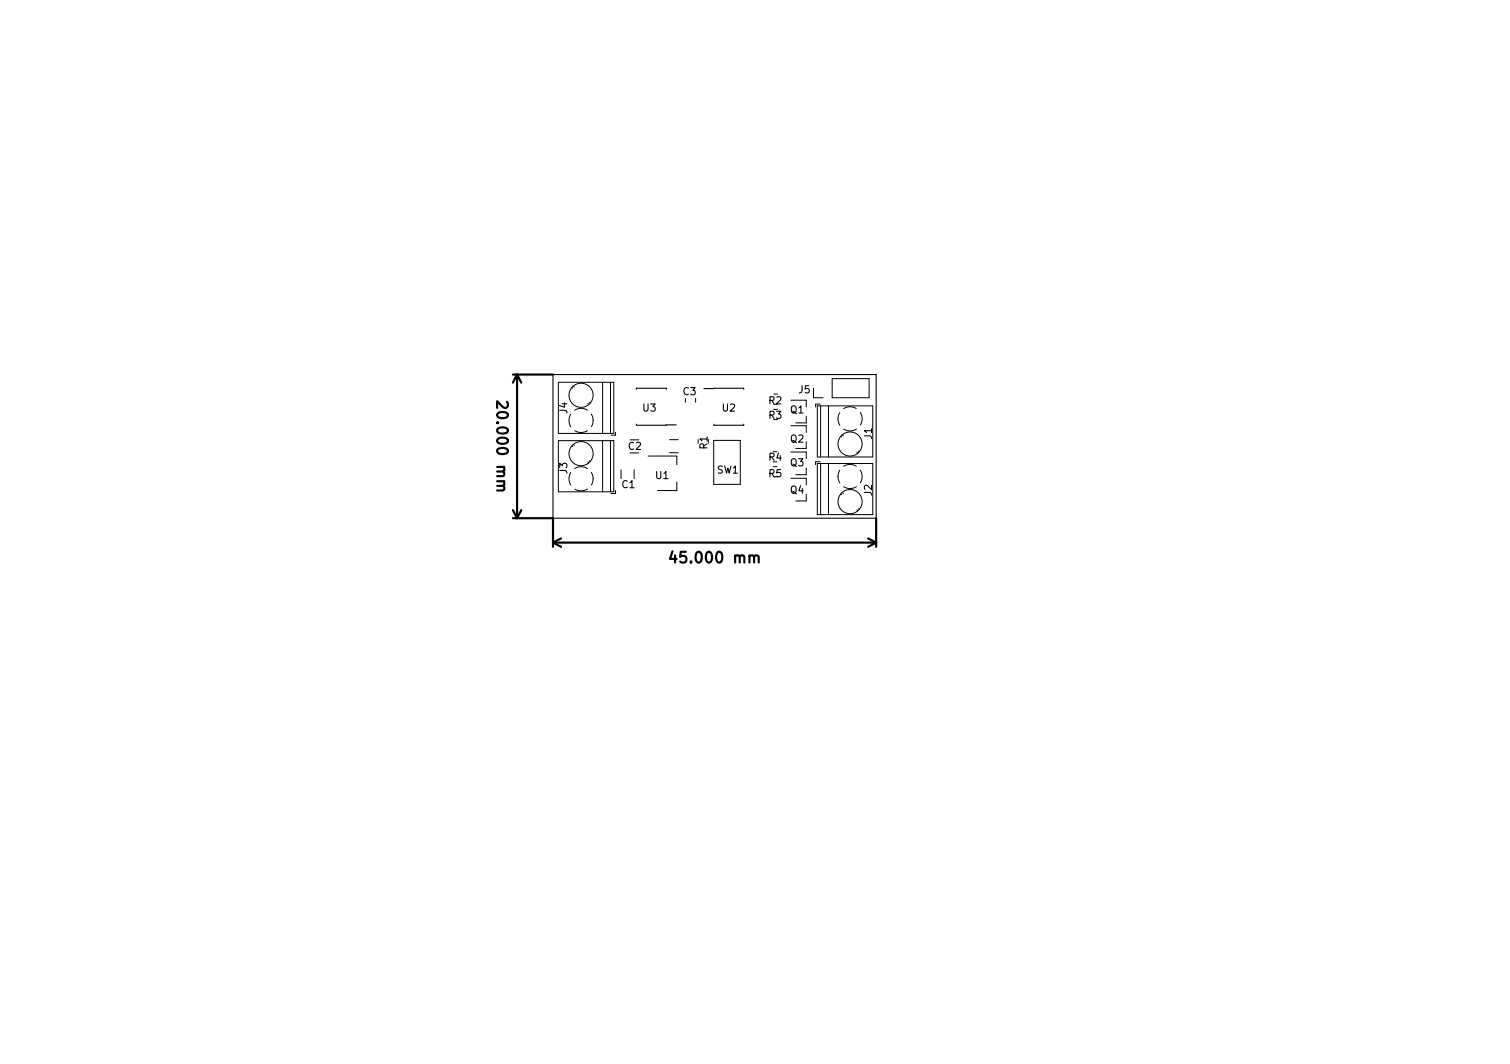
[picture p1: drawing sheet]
<svg xmlns="http://www.w3.org/2000/svg" width="210mm" height="148mm" viewBox="0 0 210 148" stroke-linecap="round" stroke-linejoin="round" font-family="sans-serif">
<defs><g id="words">
<g font-size="2.1">
<text x="69.1" y="56.8" transform="rotate(90 69.1 56.8)">20.000 mm</text>
<text x="94.2" y="78.4">45.000 mm</text>
</g>
<g font-size="1.4">
<text x="79" y="57.6" transform="rotate(-90 79 57.6)">J4</text>
<text x="89.5" y="57.3">U3</text>
<text x="95.1" y="55">C3</text>
<text x="100.6" y="57.3">U2</text>
<text x="107.1" y="56.3">R2</text>
<text x="107.1" y="58.3">R3</text>
<text x="110.1" y="57.6">Q1</text>
<text x="111.2" y="54.8">J5</text>
<text x="79" y="66" transform="rotate(-90 79 66)">J3</text>
<text x="87.5" y="62.6">C2</text>
<text x="98.5" y="62.5" transform="rotate(-90 98.5 62.5)">R1</text>
<text x="99.8" y="65.9">SW1</text>
<text x="107.1" y="64.2">R4</text>
<text x="110.1" y="61.6">Q2</text>
<text x="110.1" y="64.9">Q3</text>
<text x="121.4" y="61.1" transform="rotate(-90 121.4 61.1)">J1</text>
<text x="86.6" y="68">C1</text>
<text x="91.3" y="66.7">U1</text>
<text x="107.1" y="66.4">R5</text>
<text x="110.1" y="68.7">Q4</text>
<text x="121.4" y="69" transform="rotate(-90 121.4 69)">J2</text>
</g>
</g></defs>
<g fill="none" stroke="#000" stroke-width=".3">
<path d="M70.6 55.9l.1 .3v.5a.41 .41 0 0 1-.6 0l-.9-.8v.9M71.4 52.2h5.6M72 52.2v20M72 52.2l-.6 1.1M72 52.2l.6 1.1M70 67.7l.2 .2-.1 .3-.9 .1M71.4 72.2h5.6v3.9M71.4 71l.6 1.2M72.6 71l-.6 1.2M77 75.6h45M77 75.6l1.1 .5M78.1 75l-1.1 .6"/>
<path d="M93.6 76.8l-.3 1h.9M105 77.6l.2-.3 .4 .1v.9M120.9 75l1.1 .6M122 72.2v3.9M122 75.6l-1.1 .5"/>
</g>
<path d="M77 52.2h45v20h-45zM88.6 59.1v.1h5.6M88.6 54.2v-.1h4.2v.1M98 54.1h5.6v.1M99.4 59.1v.1h4.2v-.1" fill="none" stroke="#000" stroke-width=".15"/>
<g fill="none" stroke="#000" stroke-width=".14">
<path d="M77.7 53.2h7.8v7.2h-7.8zM79.5 57.7l-.3 .8 .3 .9M79.6 54l.1 .1M79.8 53.8l.2 .1M80 57.1l.5-.2h.5l.8 .2M81.8 60l-.9 .2-.9-.2M81.8 56.2l.2 .1M82.1 56l.1 .1M82.3 57.7l.3 .8M82.6 58.5l-.3 .9M83.9 53.2v7.2M85 53.2v7.2"/>
<path d="M95.4 55.5v.5M96.9 55.5v.5M110.1 55.7h2.2v1M110.1 59.3h2.2v.9M112.3 58v.9h-1.5M113.3 54.1v1.3h1.3M113.8 56.5h7.7v7.1h-7.7zM114.2 56.3h-.6v.4M114.3 56.5v7.1M115.4 56.5v7.1M115.9 52.7h5.1v2.7h-5.1zM116.9 57.5l-.2 .8 .2 .9"/>
<path d="M117.5 59.8l.8 .2h.4l.6-.2M119.2 56.9l-.8-.3-.9 .3M119.8 57.4l.2 1-.2 .8M77.7 61.4h7.8v7.1h-7.8zM79.5 65.8l-.3 .8 .3 1M79.6 62.1l.1 .1M79.8 61.9l.2 .1M80 65.2l.5-.2h.5l.8 .2M81.8 68.1l-.9 .3-.9-.3M81.8 64.3l.2 .1M82.1 64.1l.1 .1M82.3 65.8l.3 .9-.3 .8"/>
<path d="M83.9 61.4v7.1M85 61.4v7.1M85.7 68.3v.4h-.6M85.7 60.2v.4h-.6M86.5 65.4v1.2M88.3 65.4v1.2M90.2 63.5h4v1.2M93.2 63h1.2M93.2 61.2h1.2M94.2 67.1v1.2h-2.7M99.4 61.3h3.7v6.1h-3.7zM110.1 62.9h2.2v1"/>
<path d="M110.1 66.6h2.2v.9M112.3 61.5v.9h-1.5M112.3 65.2v.9h-1.5M112.3 68.8v1h-1.5M113.8 64.5h7.7v7.2h-7.7zM114.2 64.3h-.6v.4M114.3 64.5v7.2M115.4 64.5v7.2M116.7 66.4l.2 .8M116.9 65.5l-.2 .9M117.1 60.8l.1 .1M117.1 68.8l.1 .1"/>
<path d="M117.3 60.6l.1 .1M117.3 68.6l.1 .1M117.5 67.8l.8 .2h.4l.6-.2M119.2 64.9l-.8-.2-.9 .2M119.3 63l.1 .1M119.3 71l.1 .1M119.5 62.8l.1 .1M119.5 70.8l.1 .1M119.8 65.5l.2 .9-.2 .8"/>
<circle cx="80.9" cy="55" r="1.68"/>
<circle cx="80.9" cy="63.2" r="1.68"/>
<circle cx="118.4" cy="61.8" r="1.68"/>
<circle cx="118.4" cy="69.9" r="1.68"/>
</g>
<use href="#words"/>
</svg>
